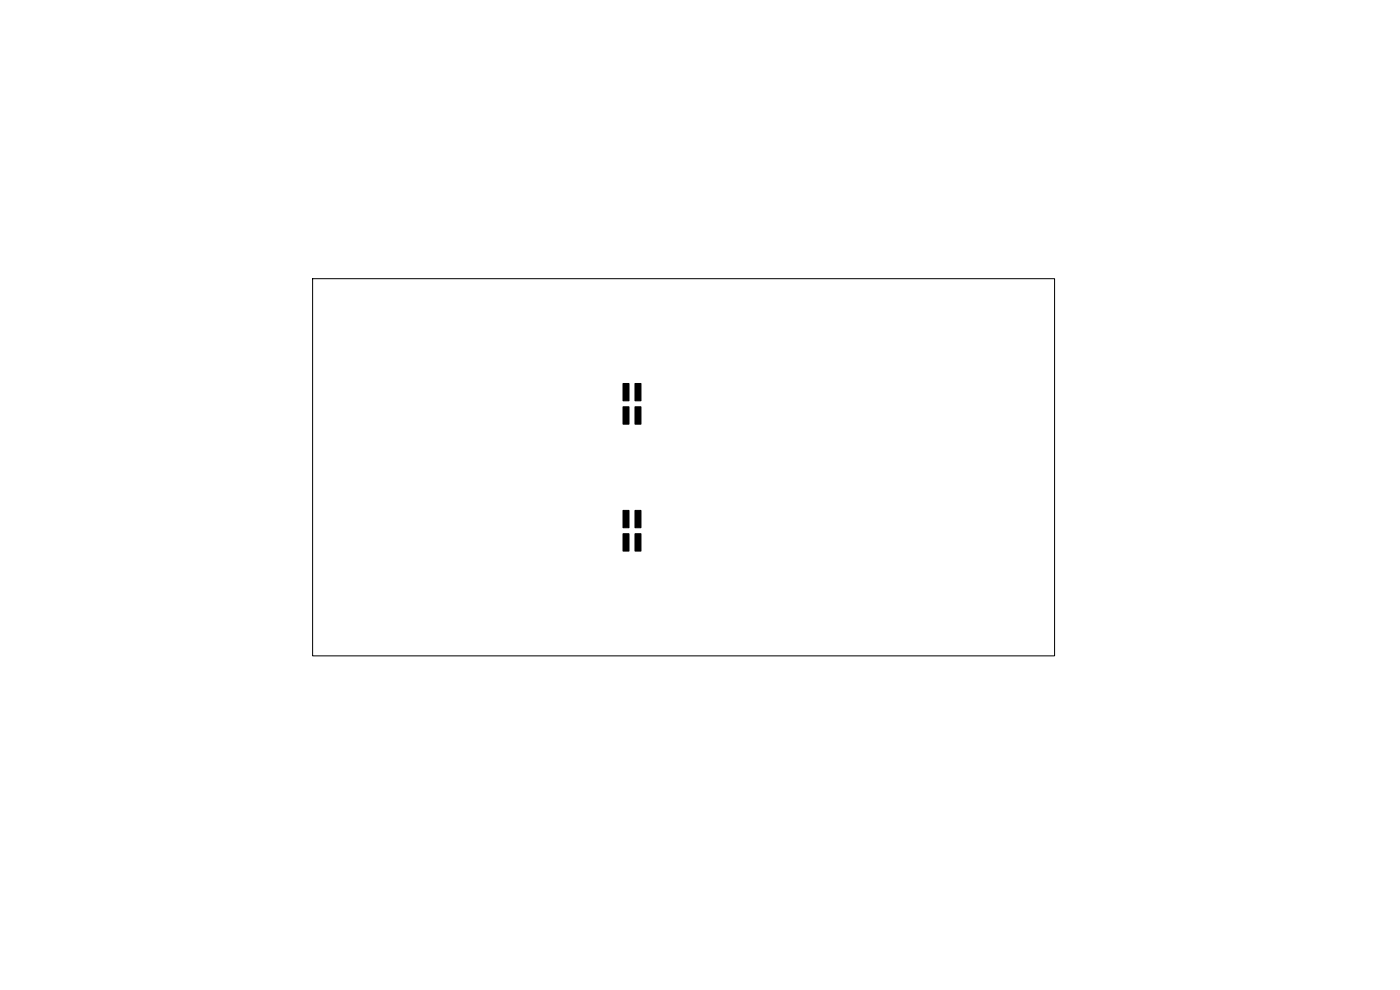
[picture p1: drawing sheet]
<svg xmlns="http://www.w3.org/2000/svg" width="297mm" height="210mm" viewBox="0 0 297 210" stroke-linecap="round" stroke-linejoin="round" font-family="sans-serif">
<path d="M132.2 81.3h1.2v3.7h-1.2zM132.2 86.3h1.2v3.7h-1.2zM134.7 81.3h1.3v3.7h-1.3zM134.7 86.3h1.3v3.7h-1.3zM132.2 108.3h1.2v3.7h-1.2zM132.2 113.2h1.2v3.7h-1.2zM134.7 108.3h1.3v3.7h-1.3zM134.7 113.2h1.3v3.7h-1.3z" fill="#000" stroke="#000" stroke-width=".21"/>
<path d="M66.3 59.1h157.4v80h-157.4z" fill="none" stroke="#000" stroke-width=".21"/>
</svg>
